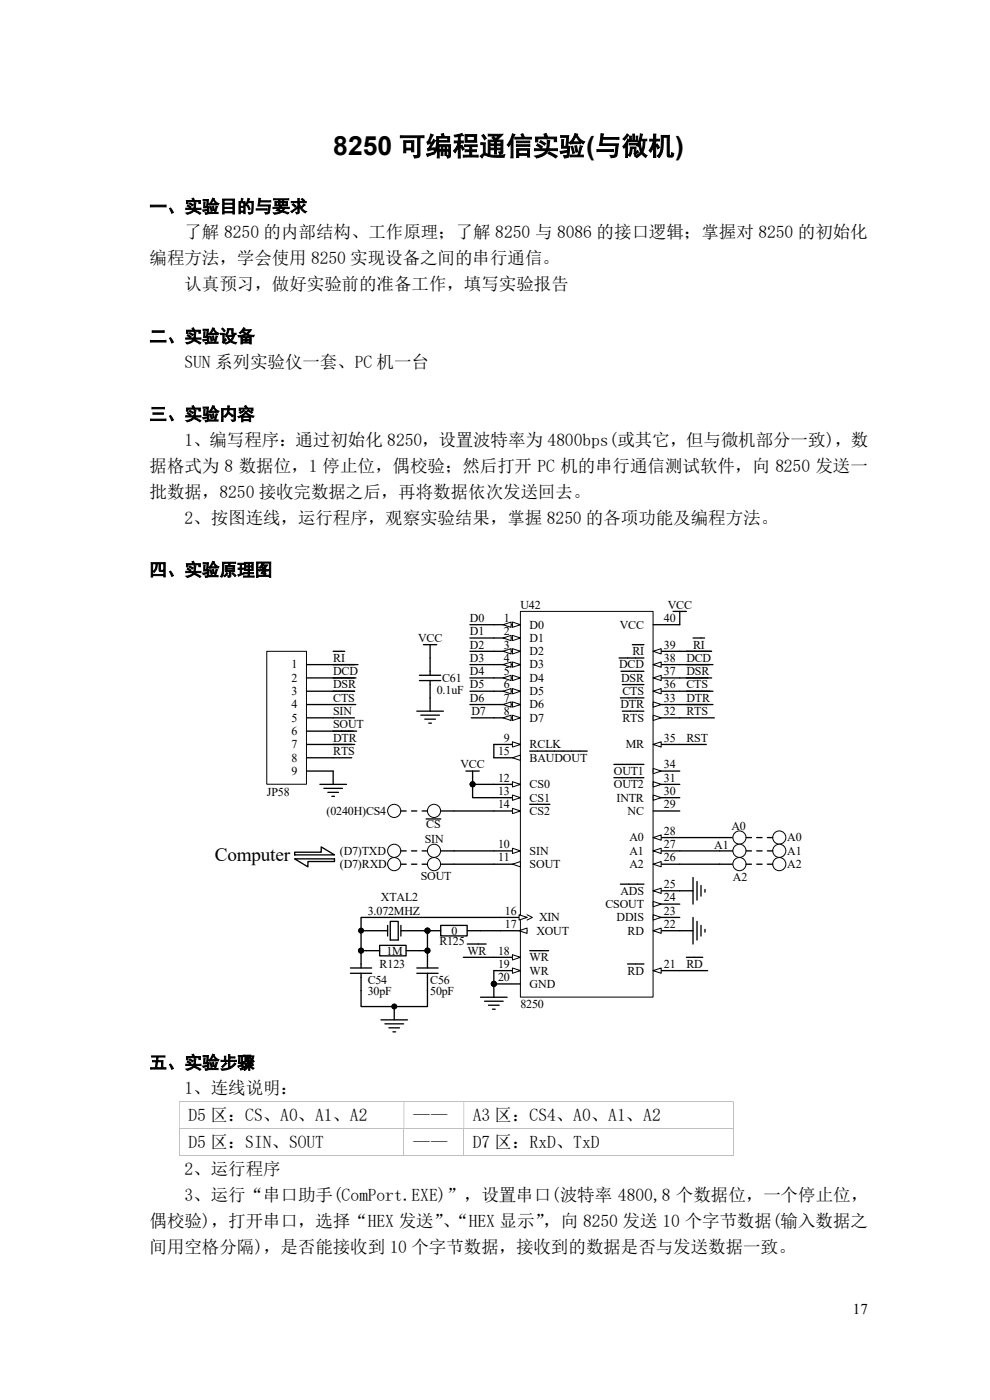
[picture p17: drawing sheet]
<svg xmlns="http://www.w3.org/2000/svg" width="210mm" height="297mm" viewBox="0 0 210 297" stroke-linecap="round" stroke-linejoin="round" font-family="sans-serif">
<defs><g id="words">
<text font-size="5.6" x="70.7" y="32.9">8250 可编程通信实验(与微机)</text>
<text font-size="4.1" x="45.6" y="182.7">Computer</text>
<g font-size="3.7">
<text x="31.7" y="45.1">一、实验目的与要求</text>
<text x="39.1" y="50.6">了解 8250 的内部结构、工作原理；了解 8250 与 8086 的接口逻辑；掌握对 8250 的初始化</text>
<text x="31.7" y="56.1">编程方法，学会使用 8250 实现设备之间的串行通信。</text>
<text x="39.1" y="61.6">认真预习，做好实验前的准备工作，填写实验报告</text>
<text x="31.7" y="72.6">二、实验设备</text>
<text x="39.1" y="78.1">SUN 系列实验仪一套、PC 机一台</text>
<text x="31.7" y="89.1">三、实验内容</text>
<text x="39.1" y="94.6">1、编写程序：通过初始化 8250，设置波特率为 4800bps(或其它，但与微机部分一致)，数</text>
<text x="31.7" y="100.1">据格式为 8 数据位，1 停止位，偶校验；然后打开 PC 机的串行通信测试软件，向 8250 发送一</text>
<text x="31.7" y="105.6">批数据，8250 接收完数据之后，再将数据依次发送回去。</text>
<text x="39.1" y="111.1">2、按图连线，运行程序，观察实验结果，掌握 8250 的各项功能及编程方法。</text>
<text x="31.7" y="122.1">四、实验原理图</text>
<text x="31.7" y="226.7">五、实验步骤</text>
<text x="39.1" y="232.2">1、连线说明：</text>
<text x="40" y="237.9">D5 区：CS、A0、A1、A2</text>
<text x="87.6" y="237.9">——</text>
<text x="100.3" y="237.9">A3 区：CS4、A0、A1、A2</text>
<text x="40" y="243.6">D5 区：SIN、SOUT</text>
<text x="87.6" y="243.6">——</text>
<text x="100.3" y="243.6">D7 区：RxD、TxD</text>
<text x="39.1" y="249.3">2、运行程序</text>
<text x="39.1" y="254.8">3、运行“串口助手(ComPort.EXE)”，设置串口(波特率 4800,8 个数据位，一个停止位，</text>
<text x="31.7" y="260.3">偶校验)，打开串口，选择“HEX 发送”“HEX 显示”</text>
<text x="93.8" y="260.3">、</text>
<text x="115.2" y="260.3">，向 8250 发送 10 个字节数据(输入数据之</text>
<text x="31.7" y="265.8">间用空格分隔)，是否能接收到 10 个字节数据，接收到的数据是否与发送数据一致。</text>
</g>
<text font-size="3.2" x="180.9" y="278.8">17</text>
<g font-size="2.5">
<text x="99.7" y="132">D0</text>
<text x="106.9" y="132">1</text>
<text x="110.4" y="129.1">U42</text>
<text x="140.8" y="132">40</text>
<text x="141.6" y="129.1">VCC</text>
<text x="88.7" y="136.2">VCC</text>
<text x="99.7" y="134.8">D1</text>
<text x="99.7" y="137.6">D2</text>
<text x="106.9" y="134.8">2</text>
<text x="106.9" y="137.6">3</text>
<text x="112.4" y="133.4">D0</text>
<text x="112.4" y="136.2">D1</text>
<text x="131.5" y="133.4">VCC</text>
<text x="140.8" y="137.6">39</text>
<text x="147" y="137.6">RI</text>
<text x="61.8" y="141.8">1</text>
<text x="70.7" y="143.3">DCD</text>
<text x="70.7" y="140.4">RI</text>
<text x="99.7" y="140.4">D3</text>
<text x="99.7" y="143.3">D4</text>
<text x="106.9" y="140.4">4</text>
<text x="106.9" y="143.3">5</text>
<text x="112.4" y="139">D2</text>
<text x="112.4" y="141.8">D3</text>
<text x="131.3" y="141.8">DCD</text>
<text x="134.2" y="139">RI</text>
<text x="140.8" y="143.3">37</text>
<text x="140.8" y="140.4">38</text>
<text x="145.6" y="140.4">DCD</text>
<text x="145.6" y="143.3">DSR</text>
<text x="61.8" y="144.7">2</text>
<text x="61.8" y="147.5">3</text>
<text x="70.7" y="146.1">DSR</text>
<text x="70.7" y="148.9">CTS</text>
<text x="92.7" y="147.2">0.1uF</text>
<text x="93.8" y="144.7">C61</text>
<text x="99.7" y="146.1">D5</text>
<text x="99.7" y="148.9">D6</text>
<text x="106.9" y="146.1">6</text>
<text x="106.9" y="148.9">7</text>
<text x="112.4" y="144.7">D4</text>
<text x="112.4" y="147.5">D5</text>
<text x="131.7" y="144.7">DSR</text>
<text x="132" y="147.5">CTS</text>
<text x="140.8" y="146.1">36</text>
<text x="140.8" y="148.9">33</text>
<text x="145.6" y="146.1">CTS</text>
<text x="145.6" y="148.9">DTR</text>
<text x="61.8" y="150.3">4</text>
<text x="61.8" y="153.1">5</text>
<text x="61.8" y="156">6</text>
<text x="70.7" y="151.7">SIN</text>
<text x="70.7" y="154.5">SOUT</text>
<text x="100" y="151.7">D7</text>
<text x="106.9" y="151.7">8</text>
<text x="112.4" y="150.3">D6</text>
<text x="112.4" y="153.1">D7</text>
<text x="131.6" y="150.3">DTR</text>
<text x="132" y="153.1">RTS</text>
<text x="140.8" y="151.7">32</text>
<text x="145.6" y="151.7">RTS</text>
<text x="61.8" y="158.8">7</text>
<text x="61.8" y="161.6">8</text>
<text x="70.7" y="157.4">DTR</text>
<text x="70.7" y="160.2">RTS</text>
<text x="105.7" y="160.2">15</text>
<text x="106.9" y="157.4">9</text>
<text x="112.4" y="161.6">BAUDOUT</text>
<text x="112.4" y="158.8">RCLK</text>
<text x="132.8" y="158.8">MR</text>
<text x="140.8" y="157.4">35</text>
<text x="145.6" y="157.4">RST</text>
<text x="61.8" y="164.4">9</text>
<text x="97.7" y="163">VCC</text>
<text x="105.7" y="165.8">12</text>
<text x="112.4" y="167.2">CS0</text>
<text x="130.2" y="164.4">OUT1</text>
<text x="130.2" y="167.2">OUT2</text>
<text x="140.8" y="163">34</text>
<text x="140.8" y="165.8">31</text>
<text x="56.6" y="168.9">JP58</text>
<text x="69.3" y="172.9">(0240H)CS4</text>
<text x="105.7" y="168.7">13</text>
<text x="105.7" y="171.5">14</text>
<text x="112.4" y="170.1">CS1</text>
<text x="112.4" y="172.9">CS2</text>
<text x="130.8" y="170.1">INTR</text>
<text x="133.1" y="172.9">NC</text>
<text x="140.8" y="168.7">30</text>
<text x="140.8" y="171.5">29</text>
<text x="90.1" y="178.8">SIN</text>
<text x="90.4" y="175.7">CS</text>
<text x="105.7" y="180">10</text>
<text x="133.6" y="178.5">A0</text>
<text x="140.8" y="177.1">28</text>
<text x="140.8" y="180">27</text>
<text x="155.2" y="176">A0</text>
<text x="167" y="178.5">A0</text>
<text x="72.1" y="181.4">(D7)TXD</text>
<text x="72.1" y="184.2">(D7)RXD</text>
<text x="105.7" y="182.8">11</text>
<text x="112.4" y="181.4">SIN</text>
<text x="112.4" y="184.2">SOUT</text>
<text x="133.6" y="181.4">A1</text>
<text x="133.6" y="184.2">A2</text>
<text x="140.8" y="182.8">26</text>
<text x="151.5" y="180.2">A1</text>
<text x="167" y="181.4">A1</text>
<text x="167" y="184.2">A2</text>
<text x="80.8" y="191.2">XTAL2</text>
<text x="89.3" y="186.7">SOUT</text>
<text x="131.6" y="189.8">ADS</text>
<text x="140.8" y="188.4">25</text>
<text x="140.8" y="191.2">24</text>
<text x="155.5" y="187">A2</text>
<text x="78" y="194.1">3.072MHZ</text>
<text x="107.1" y="194.1">16</text>
<text x="107.1" y="196.9">17</text>
<text x="114.3" y="195.5">XIN</text>
<text x="128.4" y="192.7">CSOUT</text>
<text x="130.8" y="195.5">DDIS</text>
<text x="140.8" y="196.9">22</text>
<text x="140.8" y="194.1">23</text>
<text x="82" y="202.5">1M</text>
<text x="93.2" y="200.5">R125</text>
<text x="95.8" y="198.3">0</text>
<text x="99.1" y="202.5">WR</text>
<text x="105.7" y="202.5">18</text>
<text x="112.4" y="203.9">WR</text>
<text x="113.8" y="198.3">XOUT</text>
<text x="133.1" y="198.3">RD</text>
<text x="78" y="208.7">C54</text>
<text x="80.5" y="205.4">R123</text>
<text x="91.2" y="208.7">C56</text>
<text x="105.7" y="208.2">20</text>
<text x="105.7" y="205.4">19</text>
<text x="112.4" y="209.6">GND</text>
<text x="112.4" y="206.8">WR</text>
<text x="133.1" y="206.8">RD</text>
<text x="140.8" y="205.4">21</text>
<text x="145.6" y="205.4">RD</text>
<text x="78" y="211">30pF</text>
<text x="91.2" y="211">50pF</text>
<text x="110.4" y="213.8">8250</text>
</g>
</g></defs>
<path d="M110.4 129.7h28.1v81.8h-28.1z" fill-rule="evenodd" fill="#fff" stroke="#000" stroke-width=".21"/>
<path d="M104.8 132.5h5.6M138.6 132.5h5.6M104.8 208.7h5.6" fill="none" stroke="#000" stroke-width=".28"/>
<g fill="#fff" stroke="#000" stroke-width=".21">
<path d="M108.7 132l1.7 .5-1.7 .6z"/>
<path d="M106.7 132.5l1.7-.5v1.1z"/>
</g>
<path d="M104.8 180.5h5.6" fill="none" stroke="#000" stroke-width=".28"/>
<path d="M108.7 180l1.7 .5-1.7 .6z" fill="#fff" stroke="#000" stroke-width=".21"/>
<path d="M104.8 135.4h5.6" fill="none" stroke="#000" stroke-width=".28"/>
<g fill="#fff" stroke="#000" stroke-width=".21">
<path d="M108.7 134.8l1.7 .6-1.7 .5z"/>
<path d="M106.7 135.4l1.7-.6v1.1z"/>
</g>
<path d="M104.8 183.3h5.6" fill="none" stroke="#000" stroke-width=".28"/>
<path d="M108.7 183.3l1.7-.5v1.1z" fill="#fff" stroke="#000" stroke-width=".21"/>
<path d="M104.8 138.2h5.6" fill="none" stroke="#000" stroke-width=".28"/>
<g fill="#fff" stroke="#000" stroke-width=".21">
<path d="M108.7 137.6l1.7 .6-1.7 .5z"/>
<path d="M106.7 138.2l1.7-.6v1.1z"/>
</g>
<path d="M104.8 160.8h5.6" fill="none" stroke="#000" stroke-width=".28"/>
<path d="M108.7 160.8l1.7-.6v1.1z" fill="#fff" stroke="#000" stroke-width=".21"/>
<path d="M104.8 141h5.6M112.4 159.3h12.2" fill="none" stroke="#000" stroke-width=".28"/>
<g fill="#fff" stroke="#000" stroke-width=".21">
<path d="M108.7 140.4l1.7 .6-1.7 .6z"/>
<path d="M106.7 141l1.7-.6v1.2z"/>
</g>
<path d="M104.8 157.9h5.6" fill="none" stroke="#000" stroke-width=".28"/>
<path d="M108.7 157.4l1.7 .5-1.7 .6z" fill="#fff" stroke="#000" stroke-width=".21"/>
<path d="M104.8 143.8h5.6" fill="none" stroke="#000" stroke-width=".28"/>
<g fill="#fff" stroke="#000" stroke-width=".21">
<path d="M108.7 143.3l1.7 .5-1.7 .6z"/>
<path d="M106.7 143.8l1.7-.5v1.1z"/>
</g>
<path d="M104.8 146.6h5.6" fill="none" stroke="#000" stroke-width=".28"/>
<g fill="#fff" stroke="#000" stroke-width=".21">
<path d="M108.7 146.1l1.7 .5-1.7 .6z"/>
<path d="M106.7 146.6l1.7-.5v1.1z"/>
</g>
<path d="M138.6 152.3h5.6" fill="none" stroke="#000" stroke-width=".28"/>
<path d="M138.6 151.7l1.7 .6-1.7 .6z" fill="#fff" stroke="#000" stroke-width=".21"/>
<path d="M104.8 149.5h5.6M132 150.9h4.6" fill="none" stroke="#000" stroke-width=".28"/>
<g fill="#fff" stroke="#000" stroke-width=".21">
<path d="M108.7 148.9l1.7 .6-1.7 .5z"/>
<path d="M106.7 149.5l1.7-.6v1.1z"/>
</g>
<path d="M138.6 146.6h5.6" fill="none" stroke="#000" stroke-width=".28"/>
<path d="M138.6 146.6l1.7-.5v1.1z" fill="#fff" stroke="#000" stroke-width=".21"/>
<path d="M104.8 152.3h5.6M132 145.2h4.6" fill="none" stroke="#000" stroke-width=".28"/>
<g fill="#fff" stroke="#000" stroke-width=".21">
<path d="M108.7 151.7l1.7 .6-1.7 .6z"/>
<path d="M106.7 152.3l1.7-.6v1.2z"/>
</g>
<path d="M138.6 149.5h5.6" fill="none" stroke="#000" stroke-width=".28"/>
<path d="M138.6 148.9l1.7 .6-1.7 .5z" fill="#fff" stroke="#000" stroke-width=".21"/>
<path d="M131.6 148.1h5M138.6 143.8h5.6" fill="none" stroke="#000" stroke-width=".28"/>
<path d="M138.6 143.8l1.7-.5v1.1z" fill="#fff" stroke="#000" stroke-width=".21"/>
<path d="M131.7 142.4h4.9M138.6 177.7h5.6" fill="none" stroke="#000" stroke-width=".28"/>
<path d="M138.6 177.7l1.7-.6v1.2z" fill="#fff" stroke="#000" stroke-width=".21"/>
<path d="M138.6 141h5.6" fill="none" stroke="#000" stroke-width=".28"/>
<path d="M138.6 141l1.7-.6v1.2z" fill="#fff" stroke="#000" stroke-width=".21"/>
<path d="M131.3 139.6h5.3M138.6 180.5h5.6" fill="none" stroke="#000" stroke-width=".28"/>
<path d="M138.6 180.5l1.7-.5v1.1z" fill="#fff" stroke="#000" stroke-width=".21"/>
<path d="M138.6 138.2h5.6" fill="none" stroke="#000" stroke-width=".28"/>
<path d="M138.6 138.2l1.7-.6v1.1z" fill="#fff" stroke="#000" stroke-width=".21"/>
<path d="M134.1 136.8h2.5M138.6 183.3h5.6" fill="none" stroke="#000" stroke-width=".28"/>
<path d="M138.6 183.3l1.7-.5v1.1z" fill="#fff" stroke="#000" stroke-width=".21"/>
<path d="M138.6 163.6h5.6" fill="none" stroke="#000" stroke-width=".28"/>
<path d="M138.6 163l1.7 .6-1.7 .5z" fill="#fff" stroke="#000" stroke-width=".21"/>
<path d="M130.2 162.2h6.4M138.6 166.4h5.6" fill="none" stroke="#000" stroke-width=".28"/>
<path d="M138.6 165.8l1.7 .6-1.7 .6z" fill="#fff" stroke="#000" stroke-width=".21"/>
<path d="M104.8 166.4h5.6M130.2 165h6.4" fill="none" stroke="#000" stroke-width=".28"/>
<path d="M108.7 165.8l1.7 .6-1.7 .6z" fill="#fff" stroke="#000" stroke-width=".21"/>
<path d="M104.8 169.2h5.6" fill="none" stroke="#000" stroke-width=".28"/>
<path d="M108.7 168.7l1.7 .5-1.7 .6z" fill="#fff" stroke="#000" stroke-width=".21"/>
<path d="M138.6 197.5h5.6" fill="none" stroke="#000" stroke-width=".28"/>
<path d="M138.6 197.5l1.7-.6v1.1z" fill="#fff" stroke="#000" stroke-width=".21"/>
<path d="M104.8 172h5.6" fill="none" stroke="#000" stroke-width=".28"/>
<path d="M108.7 171.5l1.7 .5-1.7 .6z" fill="#fff" stroke="#000" stroke-width=".21"/>
<path d="M112.4 170.6h4.2M138.6 205.9h5.6" fill="none" stroke="#000" stroke-width=".28"/>
<path d="M138.6 205.9l1.7-.5v1.1z" fill="#fff" stroke="#000" stroke-width=".21"/>
<path d="M138.6 189h5.6M133.1 204.5h3.5" fill="none" stroke="#000" stroke-width=".28"/>
<path d="M138.6 189l1.7-.6v1.2z" fill="#fff" stroke="#000" stroke-width=".21"/>
<path d="M131.6 187.6h5M104.8 205.9h5.6" fill="none" stroke="#000" stroke-width=".28"/>
<path d="M108.7 205.4l1.7 .5-1.7 .6z" fill="#fff" stroke="#000" stroke-width=".21"/>
<path d="M138.6 157.9h5.6" fill="none" stroke="#000" stroke-width=".28"/>
<path d="M138.6 157.9l1.7-.5v1.1z" fill="#fff" stroke="#000" stroke-width=".21"/>
<path d="M104.8 203.1h5.6" fill="none" stroke="#000" stroke-width=".28"/>
<path d="M108.7 202.5l1.7 .6-1.7 .6z" fill="#fff" stroke="#000" stroke-width=".21"/>
<path d="M138.6 194.6h5.6M112.4 201.7h4" fill="none" stroke="#000" stroke-width=".28"/>
<path d="M138.6 194.1l1.7 .5-1.7 .6z" fill="#fff" stroke="#000" stroke-width=".21"/>
<path d="M106.2 194.6h5.6" fill="none" stroke="#000" stroke-width=".28"/>
<path d="M111.8 194.1l1.1 .5-1.1 .6" fill="none" stroke="#000" stroke-width=".21"/>
<path d="M110.1 194.1l1.7 .5-1.7 .6z" fill="#fff" stroke="#000" stroke-width=".21"/>
<path d="M138.6 191.8h5.6" fill="none" stroke="#000" stroke-width=".28"/>
<path d="M138.6 191.2l1.7 .6-1.7 .6z" fill="#fff" stroke="#000" stroke-width=".21"/>
<path d="M106.2 197.5h5.6" fill="none" stroke="#000" stroke-width=".28"/>
<path d="M110.1 197.5l1.7-.6v1.1z" fill="#fff" stroke="#000" stroke-width=".21"/>
<path d="M138.6 169.2h5.6" fill="none" stroke="#000" stroke-width=".28"/>
<path d="M138.6 168.7l1.7 .5-1.7 .6z" fill="#fff" stroke="#000" stroke-width=".21"/>
<g fill="none" stroke="#000" stroke-width=".28">
<path d="M99.7 132.5h5.1M99.7 135.4h5.1M99.7 138.2h5.1M144.2 138.2h6.8M99.7 141h5.1M99.7 143.8h5.1M99.7 146.6h5.1M99.7 149.5h5.1M100 152.3h4.8M144.2 141h7M144.2 143.8h6.8M144.2 146.6h7"/>
<path d="M144.2 149.5h7M144.2 152.3h7.3M138.6 172h5.6M152.7 177.7h2.8"/>
</g>
<circle cx="104.8" cy="208.7" r=".53" fill="#000" stroke="#000" stroke-width=".21"/>
<circle cx="156.9" cy="177.7" r="1.4" fill="#fff" stroke="#000" stroke-width=".21"/>
<path d="M152.7 180.5h2.8" fill="none" stroke="#000" stroke-width=".28"/>
<circle cx="156.9" cy="180.5" r="1.4" fill="#fff" stroke="#000" stroke-width=".21"/>
<path d="M152.7 183.3h2.8" fill="none" stroke="#000" stroke-width=".28"/>
<circle cx="156.9" cy="183.3" r="1.4" fill="#fff" stroke="#000" stroke-width=".21"/>
<path d="M93.5 172h2.8M98.8 163.6h2.9M100.3 163.6v2.8M104.8 166.4h-4.5v2.8h4.5" fill="none" stroke="#000" stroke-width=".28"/>
<circle cx="100.3" cy="166.4" r=".53" fill="#000" stroke="#000" stroke-width=".21"/>
<circle cx="92.1" cy="172" r="1.4" fill="#fff" stroke="#000" stroke-width=".21"/>
<g fill="none" stroke="#000" stroke-width=".28">
<path d="M91.2 139.6v3.7M142.8 129.7h2.8M144.2 129.7v2.8M145.6 138.2h5.3M147 135.4h2.5M89 143.3h4.5M89 144.4h4.5M91.2 144.4v3.7M145.6 149.5h4.6M145.6 141h4.9M145.6 143.8h4.6M145.6 146.6h5"/>
<path d="M76.6 197.5h5.6M82.2 196.3v2.3M82.8 195.5h1.7v3.9h-1.7zM85 197.5h8.5M85 196.3v2.3M93.5 196.3h5.6v2.3h-5.6zM93.5 180.5h2.8M99.1 197.5h2.8M74.3 205.4h4.5M74.3 206.5h4.5M76.6 206.5v7h14.1v-7M76.6 201.7v3.7"/>
<path d="M77.7 201.7h2.8M80.5 200.6h5.6v2.2h-5.6zM80.8 216.4h5.7M81.7 217.2h3.9M82.5 218.1h2.3M83.4 218.9h.5M83.6 213.5v2.9M86.2 201.7h2.8M88.4 205.4h4.5M88.4 206.5h4.5M90.7 201.7v3.7M99.1 200.3h4"/>
<path d="M101.9 211.6h5.7M102.8 212.4h3.9M103.6 213.3h2.3M104.5 214.1h.5M104.8 208.7v2.9M145.6 203.1h3.5"/>
</g>
<g fill="#000" stroke="#000" stroke-width=".21">
<circle cx="76.6" cy="197.4" r=".53"/>
<circle cx="90.7" cy="197.4" r=".53"/>
<circle cx="76.6" cy="201.7" r=".53"/>
<circle cx="83.6" cy="213.5" r=".53"/>
<circle cx="90.7" cy="201.7" r=".53"/>
<circle cx="104.8" cy="208.7" r=".53"/>
</g>
<circle cx="92.1" cy="180.5" r="1.4" fill="#fff" stroke="#000" stroke-width=".21"/>
<path d="M93.5 183.3h2.8" fill="none" stroke="#000" stroke-width=".28"/>
<circle cx="92.1" cy="183.3" r="1.4" fill="#fff" stroke="#000" stroke-width=".21"/>
<g fill="none" stroke="#000" stroke-width=".28">
<path d="M70.7 138.2h2.4M89.8 136.8h2.8M91.2 136.8v2.8M70.7 157.9h4.5M70.7 141h5.2M70.7 143.8h4.8M70.7 146.6h4.5M70.7 149.5h4.8M70.7 152.3h4.5M70.7 155.1h5M88.4 150.9h5.7M89.3 151.7h3.9"/>
<path d="M90.1 152.6h2.3M91 153.4h.5M91.2 148.1v2.8M144.2 157.9h5.6M70.7 160.8h3.9M90.4 173.7h3.1M98.3 203.1h6.5M144.2 205.9h5.9"/>
</g>
<path d="M56.6 138.2h8.4v28.2h-8.4z" fill-rule="evenodd" fill="#fff" stroke="#000" stroke-width=".21"/>
<g fill="none" stroke="#000" stroke-width=".28">
<path d="M65 141h5.7M65 143.8h5.7M65 146.6h5.7M65 149.5h5.7M65 152.3h5.7M65 155.1h5.7M65 157.9h5.7M104.8 157.9v2.9M65 160.8h5.7M65 163.6h5.7v2.8M67.9 166.4h5.6M68.7 167.3h3.9"/>
<path d="M69.6 168.1h2.2M70.4 168.9h.6M96.3 172h8.5M90.7 197.5v4.2h-1.7M96.3 183.3h8.5M96.3 180.5h8.5M101.9 197.5h4.3M106.2 194.6h-29.6v7.1h1.1M144.2 189h2.8M144.2 197.5h2.8M147 186.2v5.6M147 194.6v5.7"/>
<path d="M147.9 187v4M147.9 195.5v3.9M148.7 187.9v2.2M148.7 196.3v2.3M149.6 188.7v.6M149.6 197.2v.5M104.8 205.9v2.8"/>
</g>
<g fill="#000" stroke="#000" stroke-width=".21">
<circle cx="90.7" cy="197.4" r=".53"/>
<circle cx="76.6" cy="201.7" r=".53"/>
<circle cx="90.7" cy="201.7" r=".53"/>
<circle cx="104.8" cy="208.7" r=".53"/>
</g>
<circle cx="83.6" cy="172" r="1.4" fill="#fff" stroke="#000" stroke-width=".21"/>
<path d="M85 172h1.2M87.3 172h1.1M89.6 172h1.1" fill="none" stroke="#000" stroke-width=".28"/>
<circle cx="83.6" cy="180.5" r="1.4" fill="#fff" stroke="#000" stroke-width=".21"/>
<path d="M85 180.5h1.2M87.3 180.5h1.1M89.6 180.5h1.1" fill="none" stroke="#000" stroke-width=".28"/>
<circle cx="83.6" cy="183.3" r="1.4" fill="#fff" stroke="#000" stroke-width=".21"/>
<path d="M85 183.3h1.2M87.3 183.3h1.1M89.6 183.3h1.1" fill="none" stroke="#000" stroke-width=".28"/>
<circle cx="165.3" cy="177.7" r="1.4" fill="#fff" stroke="#000" stroke-width=".21"/>
<path d="M144.2 177.7h8.5M158.3 177.7h1.1M160.5 177.7h1.2M162.8 177.7h1.1M144.2 180.5h8.5M144.2 183.3h8.5" fill="none" stroke="#000" stroke-width=".28"/>
<circle cx="165.3" cy="180.5" r="1.4" fill="#fff" stroke="#000" stroke-width=".21"/>
<path d="M158.3 180.5h1.1M160.5 180.5h1.2M162.8 180.5h1.1" fill="none" stroke="#000" stroke-width=".28"/>
<circle cx="165.3" cy="183.3" r="1.4" fill="#fff" stroke="#000" stroke-width=".21"/>
<path d="M62.5 180.8h5.6v-1.1l2.9 1.7h-8.5zM62.5 182.2h8.5v.6h-5.7v1.1zM158.3 183.3h1.1M160.5 183.3h1.2M162.8 183.3h1.1" fill="none" stroke="#000" stroke-width=".28"/>
<path d="M38 233.7h117.4" fill="none" stroke="#c0c0c0" stroke-width=".21"/>
<path d="M155.4 233.6h.2v.2h-.2zM38 233.8h.1v5.5h-.1zM85.6 233.8h.2v5.5h-.2zM98.3 233.8h.2v5.5h-.2z" fill-rule="evenodd" fill="#c0c0c0"/>
<path d="M38 239.4h117.4M155.5 233.8v5.5" fill="none" stroke="#c0c0c0" stroke-width=".21"/>
<path d="M155.4 239.3h.2v.1h-.2z" fill="#c0c0c0"/>
<path d="M38.1 239.4v5.8M85.7 239.4v5.8M98.4 239.4v5.8M155.5 239.4v5.8M38 245.1h47.6M85.8 245.1h12.5M98.5 245.1h56.9" fill="none" stroke="#c0c0c0" stroke-width=".21"/>
<path d="M155.4 245h.2v.2h-.2z" fill="#c0c0c0"/>
<use href="#words"/>
</svg>
